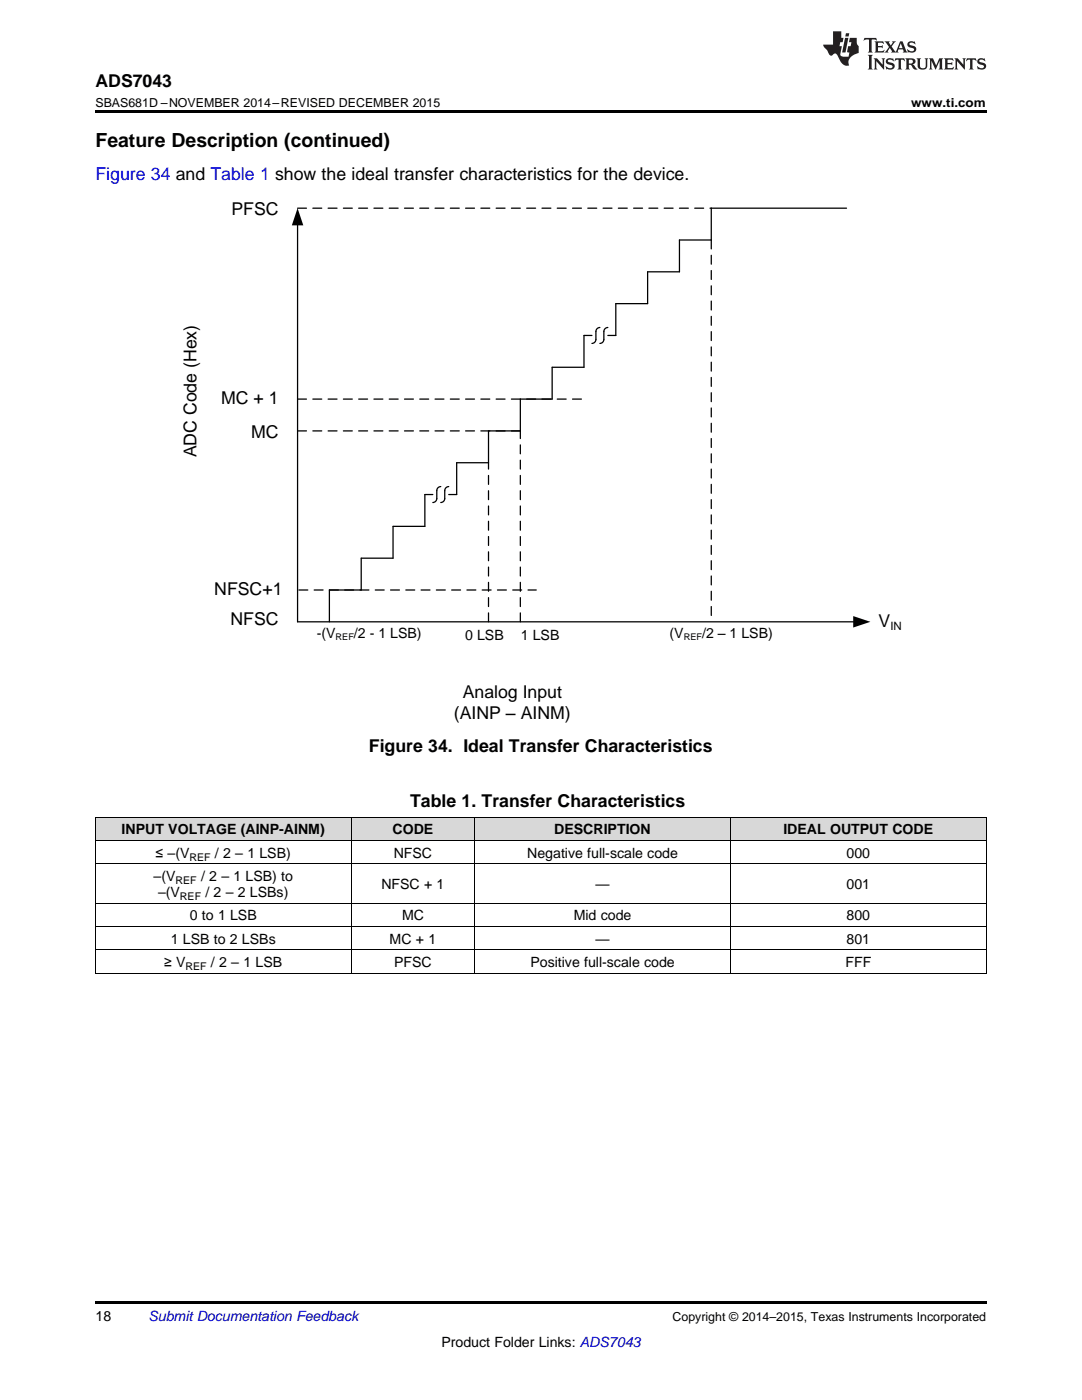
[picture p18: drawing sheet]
<svg xmlns="http://www.w3.org/2000/svg" width="216mm" height="279mm" viewBox="0 0 216 279" stroke-linecap="round" stroke-linejoin="round" font-family="sans-serif">
<defs><g id="words">
<text font-size="3.9" x="19" y="29.3">Feature Description (continued)</text>
<g font-size="3.5">
<text x="19" y="17.3">ADS7043</text>
<text x="46.2" y="43">PFSC</text>
<text x="44.1" y="80.7">MC + 1</text>
<text x="50.1" y="87.4">MC</text>
<text x="39.2" y="91.3" transform="rotate(-90 39.2 91.3)">ADC Code (Hex)</text>
<text x="42.8" y="118.8">NFSC+1</text>
<text x="46" y="124.8">NFSC</text>
<text x="175.3" y="125.2">V</text>
<text x="90.6" y="143.5">(AINP ± AINM)</text>
<text x="92.3" y="139.3">Analog Input</text>
<text x="73.6" y="150.1">Figure 34. Ideal Transfer Characteristics</text>
<text x="81.8" y="161">Table 1. Transfer Characteristics</text>
</g>
<text font-size="3.5" fill="#00f" x="19" y="36">Figure 34 and Table 1 show the ideal transfer characteristics for the device.</text>
<g font-size="2.8">
<text x="63.2" y="127.3">-(V</text>
<text x="70.6" y="127.3">/2 - 1 LSB)</text>
<text x="92.8" y="127.7">0 LSB</text>
<text x="103.9" y="127.7">1 LSB</text>
<text x="133.6" y="127.3">(V</text>
<text x="140.1" y="127.3">/2 ± 1 LSB)</text>
<text x="24.3" y="166.5">INPUT VOLTAGE (AINP-AINM)</text>
<text x="78.3" y="166.5">CODE</text>
<text x="110.6" y="166.5">DESCRIPTION</text>
<text x="156.3" y="166.5">IDEAL OUTPUT CODE</text>
<text x="31" y="171.2">≤ –(V</text>
<text x="42.9" y="171.2">/ 2 – 1 LSB)</text>
<text x="78.6" y="171.2">NFSC</text>
<text x="105.2" y="171.2">Negative full-scale code</text>
<text x="168.9" y="171.2">000</text>
<text x="30.7" y="175.8">–(V</text>
<text x="31.5" y="179">–(V</text>
<text x="40.1" y="175.8">/ 2 – 1 LSB) to</text>
<text x="41" y="179">/ 2 – 2 LSBs)</text>
<text x="76.1" y="177.4">NFSC + 1</text>
<text x="118.8" y="177.4">—</text>
<text x="168.9" y="177.4">001</text>
<text x="37.9" y="183.7">0 to 1 LSB</text>
<text x="80.2" y="183.7">MC</text>
<text x="114.5" y="183.7">Mid code</text>
<text x="168.9" y="183.7">800</text>
<text x="34.1" y="188.3">1 LSB to 2 LSBs</text>
<text x="77.8" y="188.3">MC + 1</text>
<text x="118.8" y="188.3">—</text>
<text x="168.9" y="188.3">801</text>
<text x="32.8" y="193">≥ V</text>
<text x="42.1" y="193">/ 2 – 1 LSB</text>
<text x="78.6" y="193">PFSC</text>
<text x="105.8" y="193">Positive full-scale code</text>
<text x="168.7" y="193">FFF</text>
<text x="19" y="263.6">18</text>
<text x="88.1" y="268.9">Product Folder Links: ADS7043</text>
</g>
<text font-size="2.8" fill="#0000c8" x="29.6" y="263.6">Submit Documentation Feedback</text>
<g font-size="2.5">
<text x="19" y="21.4">SBAS681D –NOVEMBER 2014–REVISED DECEMBER 2015</text>
<text x="181.8" y="21.4">www.ti.com</text>
<text x="134.2" y="263.6">Copyright © 2014–2015, Texas Instruments Incorporated</text>
</g>
<text font-size="2.3" x="177.7" y="125.6">IN</text>
<g font-size="2.1">
<text x="37.8" y="171.7">REF</text>
<text x="35" y="176.4">REF</text>
<text x="35.9" y="179.6">REF</text>
<text x="37" y="193.5">REF</text>
</g>
<g font-size="1.8">
<text x="67" y="127.7">REF</text>
<text x="136.4" y="127.7">REF</text>
</g>
</g></defs>
<g fill="#d8d8d8">
<path d="M19 163.1h51.1v4.7h-51.1z"/>
<path d="M70.1 163.1h24.6v4.7h-24.6z"/>
<path d="M94.7 163.1h51.1v4.7h-51.1z"/>
<path d="M145.8 163.1h51v4.7h-51z"/>
</g>
<path d="M19 22h177.8v.5h-177.8zM19 259.7h177.8v.5h-177.8z" fill="#000"/>
<path d="M19 172.4h177.8M19 167.7h177.8M19 163.1h177.8M19.1 163.1v31.1M70 163.1v31.1M94.7 163.1v31.1M145.7 163.1v31.1M196.8 163.1v31.1M19 194.2h177.8M19 189.5h177.8M19 184.9h177.8M19 180.2h177.8" fill="none" stroke="#000" stroke-width=".2"/>
<path d="M59.4 44.7v79.4h111.1M168.9 41.5h-27v6.4h-6.3v6.3h-6.4v6.4h-6.3v6.3h-1.6M118.1 66.9h-1.6v6.4h-6.3v6.3h-6.4v6.4h-6.3v6.3h-6.4v6.4h-1.6M119.7 65.4a.79 .79 0 0 0-.8 .8v1.5a.79 .79 0 0 1-.8 .8M121.3 65.4a.79 .79 0 0 0-.8 .8v1.5a.79 .79 0 0 1-.8 .8M86.4 98.7h-1.6v6.3h-6.4v6.4h-6.3v6.3h-6.4v6.4M88 97.1a.79 .79 0 0 0-.8 .8v1.6a.79 .79 0 0 1-.8 .8M89.5 97.1a.79 .79 0 0 0-.8 .8v1.6a.79 .79 0 0 1-.7 .8" fill="none" stroke="#000" stroke-width=".25"/>
<path d="M59.4 41.5l1.1 3.5h-2.3zM170.2 123l3.5 1.1-3.5 1.1z" fill="#000"/>
<path d="M59.4 41.5h82.5M141.9 47.9v76.2M59.4 79.6h57.1M59.4 86h44.4M59.6 117.7h47.4M97.5 124.1v-31.8M103.8 124.1v-38.1" fill="none" stroke="#000" stroke-width=".25" stroke-dasharray="1.8 1.3"/>
<g fill="#231f20">
<path d="M172.5 7.6l-.1 .5 .4-.2h.6v.1v2.1l-.2 .4h.9l-.2-.4v-2.1l.1-.1h.5l.5 .2-.2-.5zM174.5 8.3l.2 .3v1.5l-.2 .4h1.8l.2-.6a1.04 1.04 0 0 1-1.3 .2v-.7h.6l.3 .2v-.6l-.3 .2h-.6v-.6l.8-.1 .4 .3-.2-.5zM176.5 8.3l.9 1.1-.9 1.1h.8l-.2-.2 .4-.7 .5 .7-.2 .2h1.5l-.2-.2 .2-.4h.9l.1 .4-.2 .2h1l-.3-.3-.7-1.9h-.5l-.9 2-.8-1 .9-1h-.8l.1 .3-.4 .5-.3-.6 .1-.2zM179.7 8.6l.4 1h-.7zM181.3 8.4a.63 .63 0 0 0-.2 .7 .63 .63 0 0 0 .6 .4l.6 .2 .1 .2a.75 .75 0 0 1-.7 .4 .75 .75 0 0 1-.6-.5l.1 .7 .1-.1a1.11 1.11 0 0 0 1.5-.6 1.13 1.13 0 0 0-1.2-.8l-.1-.4a1.04 1.04 0 0 1 1.2 .2l-.2-.5-.2 .1-.4-.2zM173.2 10.9l.2 .4v2.2l-.2 .4h1l-.3-.4v-2.2l.3-.4zM174.3 11.6l.3 .4v1.5l-.3 .4h.8l-.2-.4v-1.3l1.5 1.7v-1.9l.2-.4h-.7l.2 .4v.9l-1.1-1.3zM177 11.8a.62 .62 0 0 0-.2 .7 .62 .62 0 0 0 .6 .4l.6 .1 .1 .3a.76 .76 0 0 1-.7 .3 .76 .76 0 0 1-.7-.4l.2 .7 .1-.1a1.11 1.11 0 0 0 1.5-.6 1.13 1.13 0 0 0-1.2-.8l-.1-.4a1.04 1.04 0 0 1 1.2 .2l-.2-.6-.2 .1-.5-.1zM178.7 11.6l-.2 .6a.61 .61 0 0 1 .8-.3v1.6l-.2 .4h.9l-.2-.4v-1.6a.63 .63 0 0 1 .7 .3l-.1-.6zM180.6 11.6l.3 .4v1.5l-.3 .4h1l-.2-.2-.1-.8 .6 .2a.76 .76 0 0 0 1.2 .7l-1-1a.58 .58 0 0 0 .6-.5 .58 .58 0 0 0-.5-.6zM181.4 11.9h.1a.45 .45 0 0 1 .5 .1 .45 .45 0 0 1 .1 .5l-.8 .2zM182.9 11.6l.2 .2a2.17 2.17 0 0 0 .3 1.9 .99 .99 0 0 0 1.6-.6v-1.1l.2-.4h-.7l.2 .2a1.92 1.92 0 0 1-.2 1.8 .6 .6 0 0 1-.9-.5v-1.1l.2-.4zM185.4 11.6l.2 .4v1.5l-.2 .4h.7l-.2-.4v-1.4l.8 1.8 .8-1.8v1.4l-.2 .4h.9l-.2-.4v-1.5l.2-.4h-.8l-.6 1.5-.6-1.5zM188.4 11.6l.2 .4v1.5l-.2 .4h1.8l.1-.6a1.04 1.04 0 0 1-1.2 .1v-.6h.5l.4 .2v-.6l-.4 .2h-.5v-.7h.8l.3 .3-.1-.6zM190.5 11.6l.2 .4v1.5l-.2 .4h.7l-.2-.4v-1.3l1.5 1.7v-1.9l.2-.4h-.7l.2 .4v.9l-1.1-1.3zM192.9 11.6l-.1 .6a.61 .61 0 0 1 .7-.3l.1 1.6-.3 .4h1l-.3-.4 .1-1.6a.63 .63 0 0 1 .7 .3l-.1-.6zM195.2 11.8a.62 .62 0 0 0-.2 .7 .62 .62 0 0 0 .6 .4l.6 .1 .1 .3a.76 .76 0 0 1-.7 .3 .76 .76 0 0 1-.6-.4l.1 .7 .1-.1a1.11 1.11 0 0 0 1.6-.6 1.13 1.13 0 0 0-1.3-.8l-.1-.4a1.04 1.04 0 0 1 1.2 .2l-.1-.6-.2 .1-.5-.1z"/>
<path d="M166.2 6.3v2.6h-1.9v.4l.8 .9a.91 .91 0 0 0 1 .8 .56 .56 0 0 1 .5-.3 .56 .56 0 0 1 .5 .3l.4 .8a1.53 1.53 0 0 0 1.9 1.2 1.54 1.54 0 0 1 1-2.1l.9-.3v-1.4a1.52 1.52 0 0 1-.4-1.6h-1.3l-.2 .8h.5l-.2 .8h-.5l-.1 1v.2l.4 .1-.2 .8a1.93 1.93 0 0 1-1.6-.3l.3-1.8h-.5l.2-.8h.4l.2-.8h-.4v-1.3zM168.6 7.6l-.6 2.9h.7l.6-2.9zM168.8 6.6l-.1 .7h.6l.2-.7z"/>
</g>
<use href="#words"/>
</svg>
